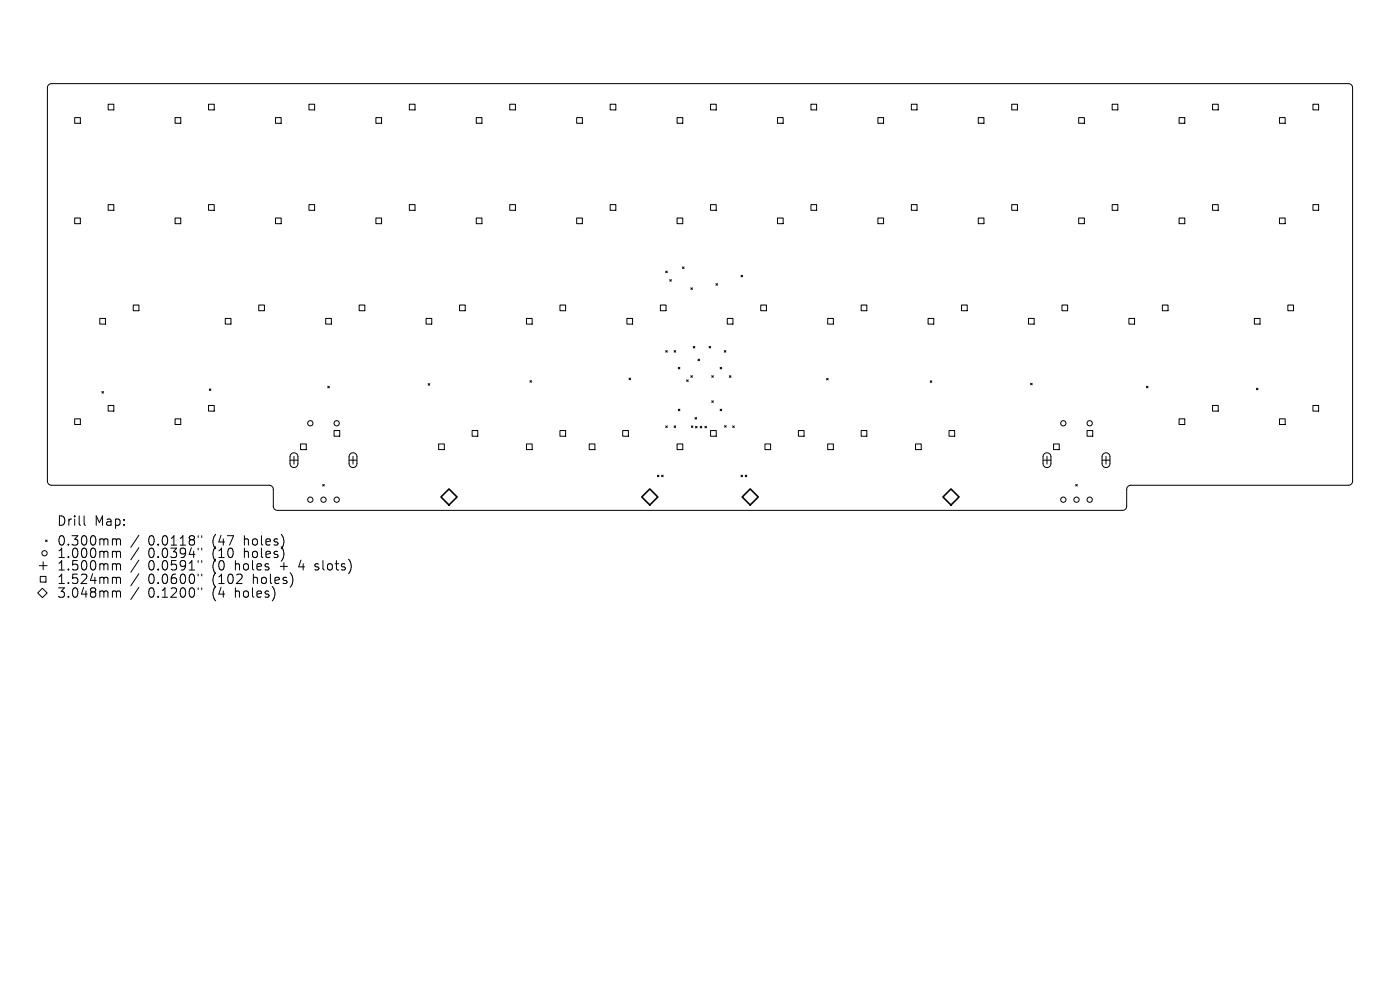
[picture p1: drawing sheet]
<svg xmlns="http://www.w3.org/2000/svg" width="297mm" height="210mm" viewBox="0 0 297 210" stroke-linecap="round" stroke-linejoin="round" font-family="sans-serif">
<defs><g id="words">
<g font-size="2.8">
<text x="12" y="111.8">Drill</text>
<text x="20" y="111.8">Map:</text>
<text x="12" y="116">0.300mm</text>
<text x="12" y="118.7">1.000mm</text>
<text x="31.4" y="116">0.0118&quot;</text>
<text x="31.4" y="118.7">0.0394&quot;</text>
<text x="45.2" y="116">(47</text>
<text x="45.2" y="118.7">(10</text>
<text x="52" y="116">holes)</text>
<text x="52" y="118.7">holes)</text>
<text x="12" y="121.3">1.500mm</text>
<text x="12" y="124.2">1.524mm</text>
<text x="31.4" y="121.3">0.0591&quot;</text>
<text x="31.4" y="124.2">0.0600&quot;</text>
<text x="45.2" y="121.3">(0</text>
<text x="45.2" y="124.2">(102</text>
<text x="50.1" y="121.3">holes</text>
<text x="53.9" y="124.2">holes)</text>
<text x="59.9" y="121.3">+</text>
<text x="64.1" y="121.3">4</text>
<text x="67.7" y="121.3">slots)</text>
<text x="12" y="127.1">3.048mm</text>
<text x="31.4" y="127.1">0.1200&quot;</text>
<text x="45.2" y="127.1">(4</text>
<text x="50.1" y="127.1">holes)</text>
</g>
</g></defs>
<g fill="none" stroke="#000" stroke-width=".21">
<path d="M10.3 18l.6-.3h275.2a.89 .89 0 0 1 .8 .9v83.5a.89 .89 0 0 1-.8 .8h-46.2a.89 .89 0 0 0-.9 .9v3.6a.89 .89 0 0 1-.9 .9h-179.2a.89 .89 0 0 1-.9-.9v-3.6a.89 .89 0 0 0-.9-.9h-46.2a.89 .89 0 0 1-.8-.8v-83.5zM15.8 24.9h1.2v1.3h-1.2zM22.9 22.1h1.2v1.2h-1.2zM37.1 24.9h1.2v1.3h-1.2zM44.2 22.1h1.2v1.2h-1.2zM58.4 24.9h1.2v1.3h-1.2zM65.5 22.1h1.2v1.2h-1.2zM79.7 24.9h1.2v1.3h-1.2zM86.8 22.1h1.2v1.2h-1.2zM101 24.9h1.2v1.3h-1.2zM108.1 22.1h1.2v1.2h-1.2zM122.3 24.9h1.2v1.3h-1.2z"/>
<path d="M129.4 22.1h1.2v1.2h-1.2zM143.6 24.9h1.2v1.3h-1.2zM150.7 22.1h1.2v1.2h-1.2zM164.9 24.9h1.2v1.3h-1.2zM172 22.1h1.2v1.2h-1.2zM186.2 24.9h1.2v1.3h-1.2zM193.3 22.1h1.2v1.2h-1.2zM207.5 24.9h1.2v1.3h-1.2zM214.6 22.1h1.2v1.2h-1.2zM228.8 24.9h1.2v1.3h-1.2zM235.9 22.1h1.2v1.2h-1.2zM250.1 24.9h1.2v1.3h-1.2z"/>
<path d="M257.2 22.1h1.2v1.2h-1.2zM271.4 24.9h1.2v1.3h-1.2zM278.5 22.1h1.2v1.2h-1.2zM15.8 46.2h1.2v1.3h-1.2zM22.9 43.4h1.2v1.2h-1.2zM37.1 46.2h1.2v1.3h-1.2zM44.2 43.4h1.2v1.2h-1.2zM58.4 46.2h1.2v1.3h-1.2zM65.5 43.4h1.2v1.2h-1.2zM79.7 46.2h1.2v1.3h-1.2zM86.8 43.4h1.2v1.2h-1.2zM101 46.2h1.2v1.3h-1.2z"/>
<path d="M108.1 43.4h1.2v1.2h-1.2zM122.3 46.2h1.2v1.3h-1.2zM129.4 43.4h1.2v1.2h-1.2zM141.2 57.5l.4 .3M141.6 57.5l-.4 .3M142.1 59.3l.3 .4M142.4 59.3l-.3 .4M143.6 46.2h1.2v1.3h-1.2zM144.8 56.6l.3 .4M145.1 56.6l-.3 .4M150.7 43.4h1.2v1.2h-1.2zM157.2 58.4l.3 .3"/>
<path d="M157.5 58.4l-.3 .3M164.9 46.2h1.2v1.3h-1.2zM172 43.4h1.2v1.2h-1.2zM186.2 46.2h1.2v1.3h-1.2zM193.3 43.4h1.2v1.2h-1.2zM207.5 46.2h1.2v1.3h-1.2zM214.6 43.4h1.2v1.2h-1.2zM228.8 46.2h1.2v1.3h-1.2zM235.9 43.4h1.2v1.2h-1.2zM250.1 46.2h1.2v1.3h-1.2zM257.2 43.4h1.2v1.2h-1.2zM271.4 46.2h1.2v1.3h-1.2z"/>
<path d="M278.5 43.4h1.2v1.2h-1.2zM21.2 67.5h1.2v1.3h-1.2zM28.3 64.7h1.2v1.2h-1.2zM47.8 67.5h1.2v1.3h-1.2zM54.9 64.7h1.2v1.2h-1.2zM69.1 67.5h1.2v1.3h-1.2zM76.2 64.7h1.2v1.2h-1.2zM90.4 67.5h1.2v1.3h-1.2zM97.5 64.7h1.2v1.2h-1.2zM111.7 67.5h1.2v1.3h-1.2zM118.8 64.7h1.2v1.2h-1.2zM133 67.5h1.2v1.3h-1.2z"/>
<path d="M140.1 64.7h1.2v1.2h-1.2zM141.2 74.4l.4 .3M141.6 74.4l-.4 .3M143 74.4l.3 .3M143.3 74.4l-.3 .3M143.9 77.9l.3 .4M144.2 77.9l-.3 .4M146.6 79.7l.3 .3M146.6 61.1l.3 .3M146.9 79.7l-.3 .3M146.9 61.1l-.3 .3M147.1 73.5l.3 .3"/>
<path d="M147.4 73.5l-.3 .3M148.1 76.2l.3 .3M148.4 76.2l-.3 .3M150.4 73.5l.4 .3M150.8 73.5l-.4 .3M151 79.7l.3 .3M151.3 79.7l-.3 .3M151.9 60.2l.3 .3M152.2 60.2l-.3 .3M152.8 77.9l.3 .4M153.1 77.9l-.3 .4M153.7 74.4l.3 .3"/>
<path d="M154 74.4l-.3 .3M154.3 67.5h1.2v1.3h-1.2zM154.7 79.7l.4 .3M155.1 79.7l-.4 .3M161.4 64.7h1.2v1.2h-1.2zM175.6 67.5h1.2v1.3h-1.2zM182.7 64.7h1.2v1.2h-1.2zM196.9 67.5h1.2v1.3h-1.2zM204 64.7h1.2v1.2h-1.2zM218.2 67.5h1.2v1.3h-1.2zM225.3 64.7h1.2v1.2h-1.2zM239.5 67.5h1.2v1.3h-1.2z"/>
<path d="M246.6 64.7h1.2v1.2h-1.2zM266.1 67.5h1.2v1.3h-1.2zM273.2 64.7h1.2v1.2h-1.2zM15.8 88.8h1.2v1.3h-1.2zM21.6 83.1l.3 .3M21.9 83.1l-.3 .3M22.9 86h1.2v1.2h-1.2zM37.1 88.8h1.2v1.3h-1.2zM44.2 86h1.2v1.2h-1.2zM44.4 82.5l.3 .3M44.7 82.5l-.3 .3M61.5 97.6h1.7"/>
<path d="M61.8 96.3a.84 .84 0 0 1 .9-.2 .84 .84 0 0 1 .5 .8v1.4a.84 .84 0 0 1-.8 .9 .84 .84 0 0 1-.9-.9v-1.5zM62.4 96.8v1.7M63.8 94.2h1.2v1.2h-1.2zM69.5 81.9l.4 .4M69.9 81.9l-.4 .4M70.9 91.3h1.2v1.2h-1.2zM74.1 97.6h1.6M74.3 96.3a.84 .84 0 0 1 .9-.2 .84 .84 0 0 1 .5 .8v1.4a.84 .84 0 0 1-.8 .9 .84 .84 0 0 1-.8-.9v-1.5zM74.9 96.8v1.7M90.8 81.4l.4 .3M91.2 81.4l-.4 .3M93.1 94.2h1.2v1.2h-1.2z"/>
<path d="M100.2 91.3h1.2v1.2h-1.2zM111.7 94.2h1.2v1.2h-1.2zM112.4 80.7l.4 .4M112.8 80.7l-.4 .4M118.8 91.3h1.2v1.2h-1.2zM125 94.2h1.2v1.2h-1.2zM132.1 91.3h1.2v1.2h-1.2zM133.4 80.2l.4 .3M133.8 80.2l-.4 .3M141.2 90.3l.4 .4M141.6 90.3l-.4 .4M143 90.3l.3 .4"/>
<path d="M143.3 90.3l-.3 .4M143.6 94.2h1.2v1.2h-1.2zM143.9 86.8l.3 .3M144.2 86.8l-.3 .3M145.7 80.6l.3 .3M146 80.6l-.3 .3M146.7 90.3l.3 .4M147 90.3l-.3 .4M147.4 88.6l.4 .3M147.5 90.4l.4 .4M147.8 88.6l-.4 .3M147.9 90.4l-.4 .4"/>
<path d="M148.5 90.4l.4 .4M148.9 90.4l-.4 .4M149.5 90.4l.4 .4M149.9 90.4l-.4 .4M150.7 91.3h1.2v1.2h-1.2zM151 85l.3 .4M151.3 85l-.3 .4M152.8 86.8l.3 .3M153.1 86.8l-.3 .3M153.7 90.3l.4 .3M154.1 90.3l-.4 .3M155.4 90.3l.4 .4"/>
<path d="M155.8 90.3l-.4 .4M162.3 94.2h1.2v1.2h-1.2zM169.4 91.3h1.2v1.2h-1.2zM175.4 80.3l.3 .3M175.6 94.2h1.2v1.2h-1.2zM175.7 80.3l-.3 .3M182.7 91.3h1.2v1.2h-1.2zM194.2 94.2h1.2v1.2h-1.2zM197.3 80.8l.4 .3M197.7 80.8l-.4 .3M201.3 91.3h1.2v1.2h-1.2zM218.6 81.3l.4 .3"/>
<path d="M219 81.3l-.4 .3M221.3 97.6h1.7M221.5 96.3a.84 .84 0 0 1 .9-.2 .84 .84 0 0 1 .6 .8v1.4a.84 .84 0 0 1-.9 .9 .84 .84 0 0 1-.8-.9v-1.5zM222.1 96.8v1.7M223.5 94.2h1.2v1.2h-1.2zM230.6 91.3h1.2v1.2h-1.2zM233.8 97.6h1.7M234 96.3a.84 .84 0 0 1 1-.2 .84 .84 0 0 1 .5 .8v1.4a.84 .84 0 0 1-.9 .9 .84 .84 0 0 1-.8-.9v-1.5zM234.6 96.8v1.7M243.2 81.9l.3 .4M243.5 81.9l-.3 .4M250.1 88.8h1.2v1.3h-1.2z"/>
<path d="M257.2 86h1.2v1.2h-1.2zM266.5 82.3l.4 .4M266.9 82.3l-.4 .4M271.4 88.8h1.2v1.3h-1.2zM278.5 86h1.2v1.2h-1.2zM8.3 120h1.7M9.2 119.2v1.6M9.7 114.6l.3 .3M10 114.6l-.3 .3M17.8 109.4v1.7l.3 .3M24.1 114.3h.3l.3 .3M24.1 116.9h.3l.3 .3"/>
<path d="M24.1 119.6h.3l.3 .3M24.7 114.6l.3-.3 .5 .1 .1 1.2M24.7 114.6v1M24.7 117.2v1.1M24.7 119.9v1M24.7 117.2l.3-.3 .5 .1 .1 1.3M24.7 119.9l.3-.3 .5 .1 .1 1.2M29.5 113.5l-1.7 2.6M29.5 116.2l-1.7 2.6M29.5 118.8l-1.7 2.6M42 113.6v.4M42 116.3v.4"/>
<path d="M42 118.9v.4M42.8 113.6v.4M42.8 116.3v.4M42.8 118.9v.4M66.9 119.7v.5M68.5 102.8l.3 .3M68.8 102.8l-.3 .3M139.5 100.8l.3 .3M139.8 100.8l-.3 .3M140.4 100.8l.3 .3M140.7 100.8l-.3 .3M157.2 100.8l.3 .3"/>
<path d="M157.5 100.8l-.3 .3M158.1 100.8l.3 .3M158.4 100.8l-.3 .3M228.2 102.8l.3 .3M228.5 102.8l-.3 .3M8 125.8l1-1 1 1-1 1zM8.5 122.3h1.3v1.2h-1.3zM24.1 122.5l.5 .1 .1 .1M24.1 125.4h.3l.3 .2M24.7 122.7v1.1M24.7 125.6v1.1M24.7 122.7l.3-.2 .5 .1 .1 1.2"/>
<path d="M24.7 125.6l.3-.2 .5 .1 .1 1.2M29.5 121.7l-1.7 2.6M29.5 124.6l-1.7 2.6M42 121.8v.4M42 124.7v.4M42.8 121.8v.4M42.8 124.7v.4M66.8 120.8l.2 .1"/>
<circle cx="65.8" cy="89.8" r=".56"/>
<circle cx="71.4" cy="89.8" r=".56"/>
<circle cx="225.6" cy="89.8" r=".56"/>
<circle cx="231.2" cy="89.8" r=".56"/>
<circle cx="9.4" cy="117.4" r=".56"/>
<circle cx="65.8" cy="106" r=".56"/>
<circle cx="68.6" cy="106" r=".56"/>
<circle cx="71.4" cy="106" r=".56"/>
<circle cx="225.6" cy="106" r=".56"/>
<circle cx="228.4" cy="106" r=".56"/>
<circle cx="231.2" cy="106" r=".56"/>
</g>
<path d="M93.5 105.4l1.8-1.7 1.7 1.7-1.7 1.7zM137.9 103.7l1.7 1.7-1.7 1.7-1.8-1.7zM157.4 105.4l1.8-1.7 1.7 1.7-1.7 1.7zM201.7 103.7l1.8 1.7-1.8 1.7-1.7-1.7z" fill="none" stroke="#000" stroke-width=".34"/>
<use href="#words"/>
</svg>
